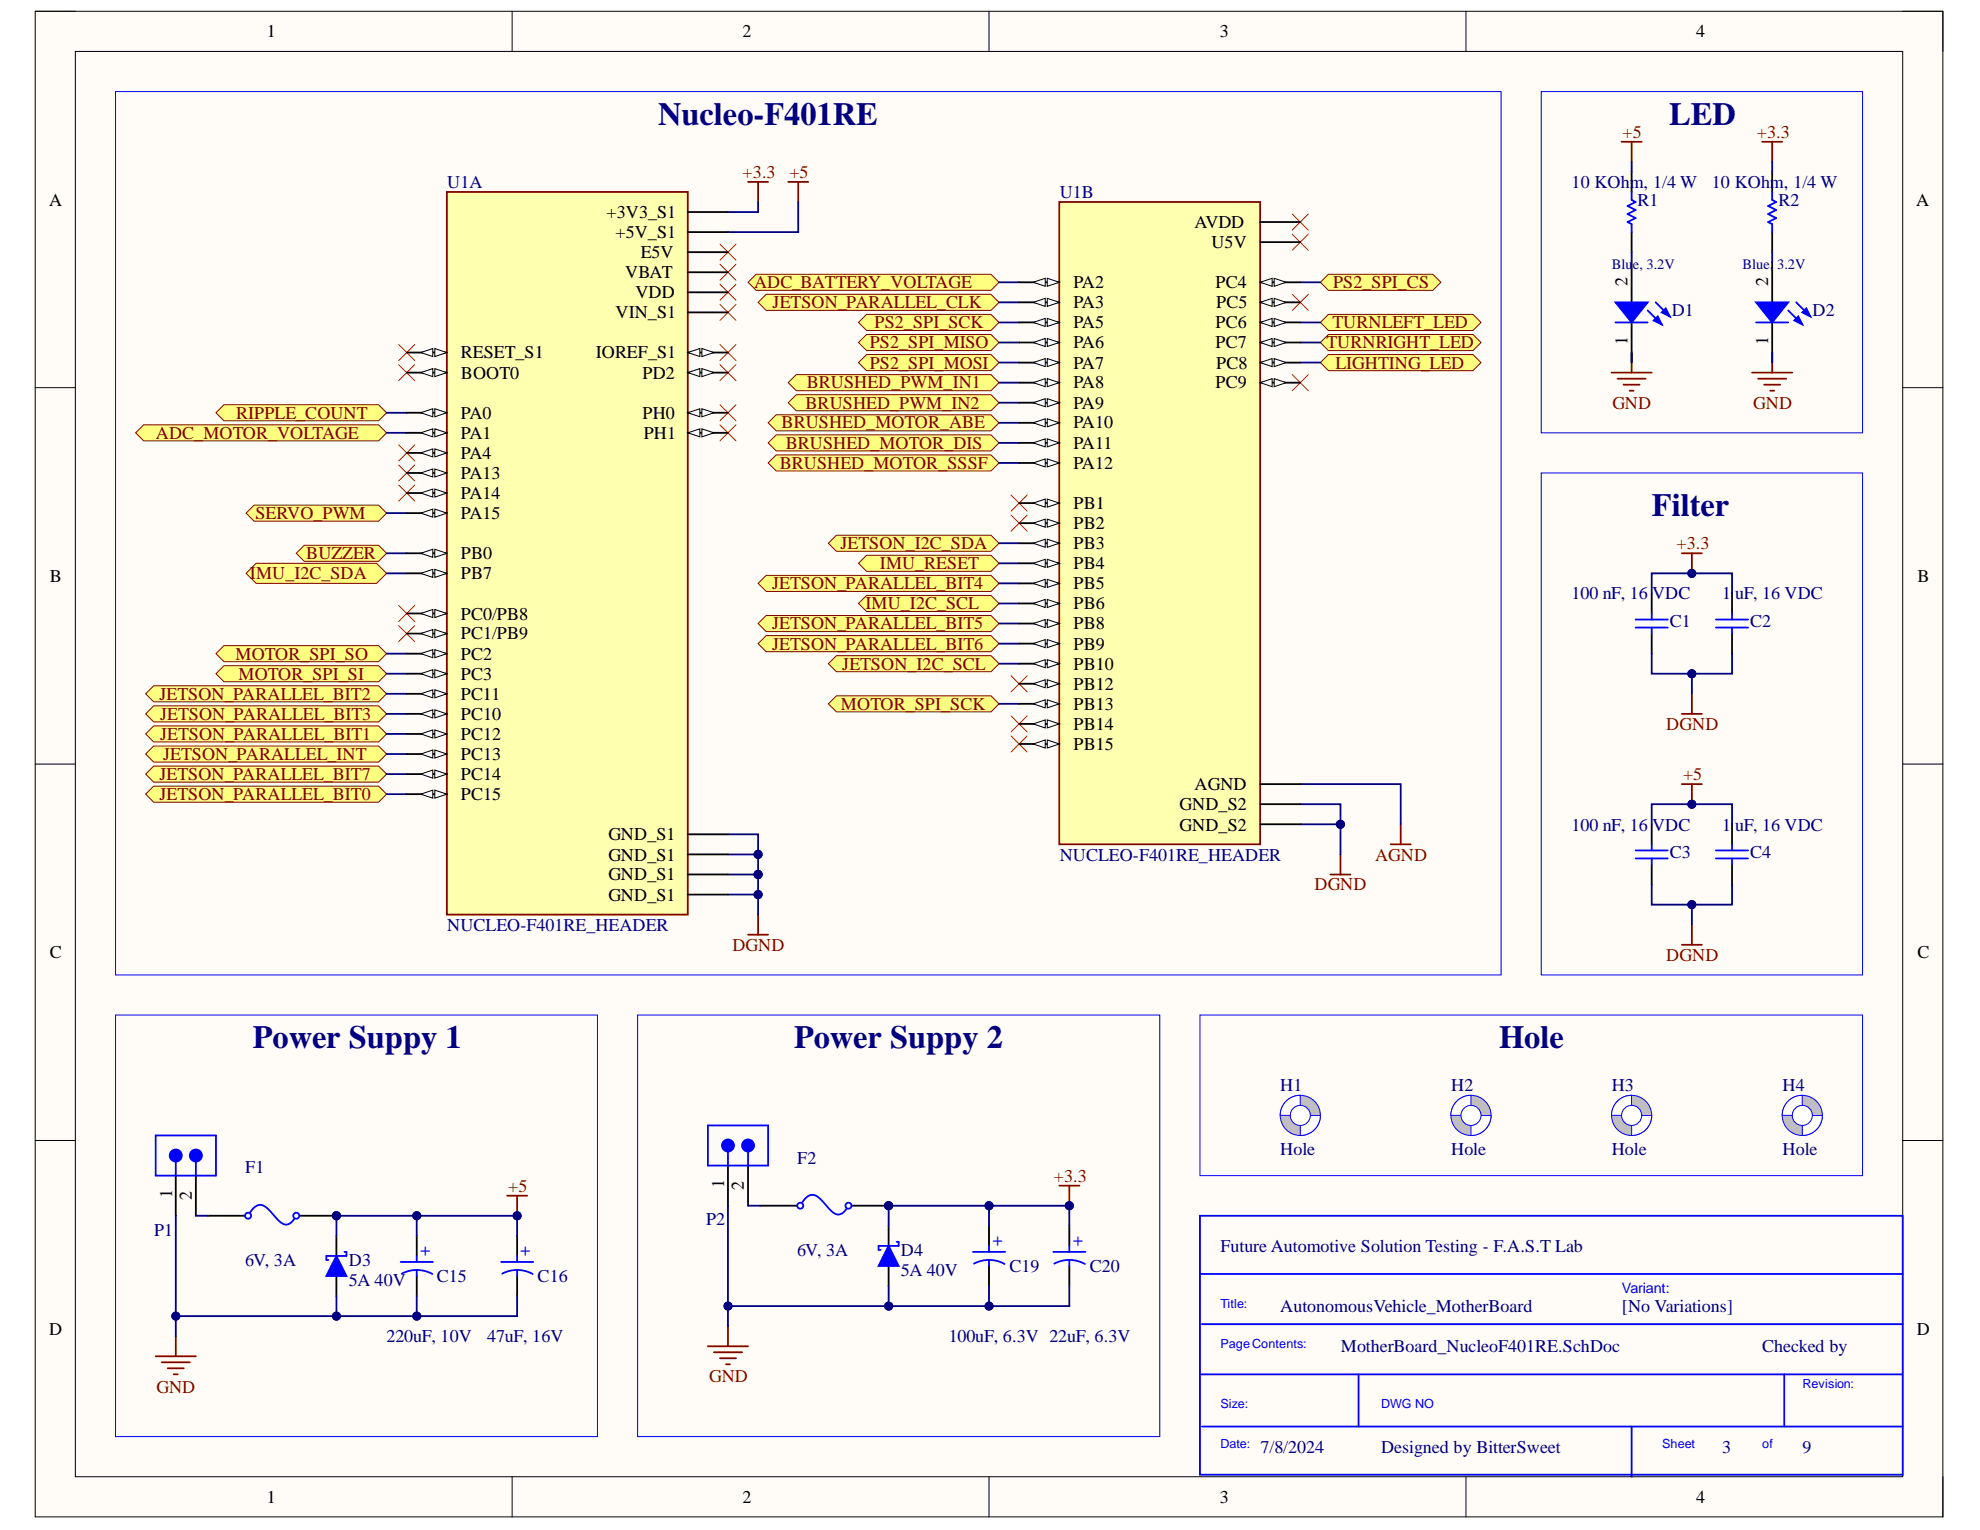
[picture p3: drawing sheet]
<svg xmlns="http://www.w3.org/2000/svg" width="279mm" height="216mm" viewBox="0 0 279 216" stroke-linecap="round" stroke-linejoin="round" font-family="sans-serif">
<defs><g id="words">
<g font-size="4.6" fill="#000080">
<text x="92.9" y="17.6">Nucleo-F401RE</text>
<text x="235.6" y="17.6">LED</text>
<text x="233.1" y="72.8">Filter</text>
<text x="35.7" y="147.9">Power Suppy 1</text>
<text x="112.1" y="147.9">Power Suppy 2</text>
<text x="211.5" y="147.9">Hole</text>
</g>
<g font-size="2.5">
<text x="37.6" y="5.2">1</text>
<text x="104.8" y="5.2">2</text>
<text x="172.1" y="5.2">3</text>
<text x="239.4" y="5.2">4</text>
<text x="6.9" y="29">A</text>
<text x="270.4" y="29">A</text>
<text x="85.6" y="30.8">+3V3_S1</text>
<text x="86.9" y="33.6">+5V_S1</text>
<text x="168.6" y="32.1">AVDD</text>
<text x="170.9" y="35">U5V</text>
<text x="88.2" y="39.2">VBAT</text>
<text x="90.4" y="36.5">E5V</text>
<text x="151.5" y="40.7">PA2</text>
<text x="171.5" y="40.7">PC4</text>
<text x="229.6" y="40.4" transform="rotate(-90 229.6 40.4)">2</text>
<text x="249.5" y="40.4" transform="rotate(-90 249.5 40.4)">2</text>
<text x="86.9" y="44.9">VIN_S1</text>
<text x="89.7" y="42.1">VDD</text>
<text x="151.5" y="43.5">PA3</text>
<text x="151.5" y="46.3">PA5</text>
<text x="171.5" y="46.3">PC6</text>
<text x="171.6" y="43.5">PC5</text>
<text x="65" y="50.6">RESET_S1</text>
<text x="65" y="53.4">BOOT0</text>
<text x="84.1" y="50.6">IOREF_S1</text>
<text x="90.7" y="53.4">PD2</text>
<text x="151.5" y="49.1">PA6</text>
<text x="151.5" y="52">PA7</text>
<text x="171.5" y="49.1">PC7</text>
<text x="171.6" y="52">PC8</text>
<text x="229.6" y="48.7" transform="rotate(-90 229.6 48.7)">1</text>
<text x="249.5" y="48.7" transform="rotate(-90 249.5 48.7)">1</text>
<text x="65" y="59.1">PA0</text>
<text x="90.7" y="59.1">PH0</text>
<text x="151.5" y="54.8">PA8</text>
<text x="151.5" y="57.7">PA9</text>
<text x="171.5" y="54.8">PC9</text>
<text x="65" y="61.9">PA1</text>
<text x="65" y="64.8">PA4</text>
<text x="90.8" y="61.9">PH1</text>
<text x="151.5" y="60.5">PA10</text>
<text x="151.5" y="63.3">PA11</text>
<text x="65" y="67.6">PA13</text>
<text x="65" y="70.4">PA14</text>
<text x="151.5" y="66.1">PA12</text>
<text x="151.5" y="71.8">PB1</text>
<text x="65" y="73.2">PA15</text>
<text x="151.5" y="74.7">PB2</text>
<text x="151.5" y="77.5">PB3</text>
<text x="7" y="82.1">B</text>
<text x="65" y="78.9">PB0</text>
<text x="65" y="81.8">PB7</text>
<text x="151.5" y="80.3">PB4</text>
<text x="151.5" y="83.1">PB5</text>
<text x="270.6" y="82.1">B</text>
<text x="65" y="87.4">PC0/PB8</text>
<text x="151.5" y="86">PB6</text>
<text x="151.5" y="88.8">PB8</text>
<text x="65" y="90.2">PC1/PB9</text>
<text x="65" y="93.1">PC2</text>
<text x="65" y="95.9">PC3</text>
<text x="151.5" y="91.7">PB9</text>
<text x="151.5" y="94.5">PB10</text>
<text x="65" y="98.8">PC11</text>
<text x="65" y="101.6">PC10</text>
<text x="151.5" y="97.3">PB12</text>
<text x="151.5" y="100.2">PB13</text>
<text x="65" y="104.4">PC12</text>
<text x="65" y="107.2">PC13</text>
<text x="151.5" y="103">PB14</text>
<text x="151.5" y="105.9">PB15</text>
<text x="65" y="110.1">PC14</text>
<text x="65" y="112.9">PC15</text>
<text x="168.6" y="111.5">AGND</text>
<text x="85.9" y="118.6">GND_S1</text>
<text x="166.5" y="114.3">GND_S2</text>
<text x="166.5" y="117.2">GND_S2</text>
<text x="85.9" y="121.4">GND_S1</text>
<text x="85.9" y="124.2">GND_S1</text>
<text x="85.9" y="127.1">GND_S1</text>
<text x="7" y="135.2">C</text>
<text x="270.6" y="135.2">C</text>
<text x="102.2" y="167.7" transform="rotate(-90 102.2 167.7)">1</text>
<text x="105" y="167.9" transform="rotate(-90 105 167.9)">2</text>
<text x="24.3" y="169.1" transform="rotate(-90 24.3 169.1)">1</text>
<text x="27.1" y="169.3" transform="rotate(-90 27.1 169.3)">2</text>
<text x="6.9" y="188.3">D</text>
<text x="270.5" y="188.3">D</text>
<text x="37.6" y="212.1">1</text>
<text x="104.8" y="212.1">2</text>
<text x="172.1" y="212.1">3</text>
<text x="239.4" y="212.1">4</text>
</g>
<g font-size="2.5" fill="#800000">
<text x="229" y="19.5">+5</text>
<text x="247.9" y="19.5">+3.3</text>
<text x="104.8" y="25.1">+3.3</text>
<text x="111.4" y="25.1">+5</text>
<text x="106.4" y="40.7">ADC_BATTERY_VOLTAGE</text>
<text x="188.1" y="40.7">PS2_SPI_CS</text>
<text x="109" y="43.5">JETSON_PARALLEL_CLK</text>
<text x="123.4" y="46.3">PS2_SPI_SCK</text>
<text x="188" y="46.3">TURNLEFT_LED</text>
<text x="122.7" y="52">PS2_SPI_MOSI</text>
<text x="122.7" y="49.1">PS2_SPI_MISO</text>
<text x="187.2" y="49.1">TURNRIGHT_LED</text>
<text x="188.4" y="52">LIGHTING_LED</text>
<text x="33.3" y="59.1">RIPPLE_COUNT</text>
<text x="113.7" y="57.7">BRUSHED_PWM_IN2</text>
<text x="113.8" y="54.8">BRUSHED_PWM_IN1</text>
<text x="227.5" y="57.7">GND</text>
<text x="247.4" y="57.7">GND</text>
<text x="22" y="61.9">ADC_MOTOR_VOLTAGE</text>
<text x="110.3" y="60.5">BRUSHED_MOTOR_ABE</text>
<text x="110.9" y="63.3">BRUSHED_MOTOR_DIS</text>
<text x="110" y="66.1">BRUSHED_MOTOR_SSSF</text>
<text x="36" y="73.2">SERVO_PWM</text>
<text x="118.6" y="77.5">JETSON_I2C_SDA</text>
<text x="236.6" y="77.5">+3.3</text>
<text x="35.3" y="81.8">IMU_I2C_SDA</text>
<text x="43.2" y="78.9">BUZZER</text>
<text x="108.9" y="83.1">JETSON_PARALLEL_BIT4</text>
<text x="124.2" y="80.3">IMU_RESET</text>
<text x="108.9" y="88.8">JETSON_PARALLEL_BIT5</text>
<text x="122.1" y="86">IMU_I2C_SCL</text>
<text x="33.2" y="93.1">MOTOR_SPI_SO</text>
<text x="33.7" y="95.9">MOTOR_SPI_SI</text>
<text x="108.9" y="91.7">JETSON_PARALLEL_BIT6</text>
<text x="118.8" y="94.5">JETSON_I2C_SCL</text>
<text x="22.5" y="98.8">JETSON_PARALLEL_BIT2</text>
<text x="22.6" y="101.6">JETSON_PARALLEL_BIT3</text>
<text x="118.7" y="100.2">MOTOR_SPI_SCK</text>
<text x="22.6" y="104.4">JETSON_PARALLEL_BIT1</text>
<text x="23" y="107.2">JETSON_PARALLEL_INT</text>
<text x="235.1" y="103">DGND</text>
<text x="22.5" y="112.9">JETSON_PARALLEL_BIT0</text>
<text x="22.5" y="110.1">JETSON_PARALLEL_BIT7</text>
<text x="237.5" y="110.1">+5</text>
<text x="185.5" y="125.7">DGND</text>
<text x="194" y="121.4">AGND</text>
<text x="103.4" y="134.2">DGND</text>
<text x="235.1" y="135.6">DGND</text>
<text x="148.7" y="166.8">+3.3</text>
<text x="71.7" y="168.2">+5</text>
<text x="22.1" y="196.5">GND</text>
<text x="100.1" y="195.1">GND</text>
</g>
<g font-size="2.5" fill="#000080">
<text x="63.1" y="26.5">U1A</text>
<text x="149.5" y="27.9">U1B</text>
<text x="221.8" y="26.5">10 KOhm, 1/4 W</text>
<text x="231.1" y="29.1">R1</text>
<text x="241.6" y="26.5">10 KOhm, 1/4 W</text>
<text x="251" y="29.1">R2</text>
<text x="235.9" y="44.7">D1</text>
<text x="255.8" y="44.7">D2</text>
<text x="221.8" y="84.6">100 nF, 16</text>
<text x="233.1" y="84.6">VDC</text>
<text x="235.6" y="88.5">C1</text>
<text x="243" y="84.6">1</text>
<text x="244.9" y="84.6">uF, 16 VDC</text>
<text x="247" y="88.5">C2</text>
<text x="221.8" y="117.2">100 nF, 16</text>
<text x="233.1" y="117.2">VDC</text>
<text x="243" y="117.2">1</text>
<text x="244.9" y="117.2">uF, 16 VDC</text>
<text x="149.5" y="121.4">NUCLEO-F401RE_HEADER</text>
<text x="235.6" y="121.1">C3</text>
<text x="247" y="121.1">C4</text>
<text x="63.1" y="131.3">NUCLEO-F401RE_HEADER</text>
<text x="180.7" y="154">H1</text>
<text x="204.8" y="154">H2</text>
<text x="227.4" y="154">H3</text>
<text x="251.5" y="154">H4</text>
<text x="34.6" y="165.6">F1</text>
<text x="112.5" y="164.2">F2</text>
<text x="180.7" y="163">Hole</text>
<text x="204.8" y="163">Hole</text>
<text x="227.4" y="163">Hole</text>
<text x="251.5" y="163">Hole</text>
<text x="99.6" y="172.9">P2</text>
<text x="21.7" y="174.4">P1</text>
<text x="34.6" y="178.6">6V, 3A</text>
<text x="49.2" y="178.6">D3</text>
<text x="112.5" y="177.2">6V, 3A</text>
<text x="127.1" y="177.2">D4</text>
<text x="142.4" y="179.5">C19</text>
<text x="153.8" y="179.5">C20</text>
<text x="172.2" y="176.6">Future Automotive Solution Testing - F.A.S.T Lab</text>
<text x="49.2" y="181.5">5A 40V</text>
<text x="61.7" y="180.9">C15</text>
<text x="75.9" y="180.9">C16</text>
<text x="127.1" y="180">5A 40V</text>
<text x="180.7" y="185.2">AutonomousVehicle_MotherBoard</text>
<text x="228.9" y="185.2">[No Variations]</text>
<text x="54.6" y="189.4">220uF, 10V</text>
<text x="68.8" y="189.4">47uF, 16V</text>
<text x="133.9" y="189.4">100uF, 6.3V 22uF, 6.3V</text>
<text x="189.2" y="190.9">MotherBoard_NucleoF401RE.SchDoc</text>
<text x="248.7" y="190.9">Checked by</text>
<text x="177.9" y="205">7/8/2024</text>
<text x="194.9" y="205">Designed by BitterSweet</text>
<text x="243" y="205">3</text>
<text x="254.3" y="205">9</text>
</g>
<g font-size="2.5" fill="#00f">
<text x="59.4" y="175.8" transform="rotate(90 59.4 175.8)">+</text>
<text x="73.5" y="175.8" transform="rotate(90 73.5 175.8)">+</text>
<text x="140.2" y="174.4" transform="rotate(90 140.2 174.4)">+</text>
<text x="151.5" y="174.4" transform="rotate(90 151.5 174.4)">+</text>
</g>
<g font-size="2" fill="#000080">
<text x="227.4" y="38">Blue, 3.2V</text>
<text x="245.9" y="38">Blue, 3.2V</text>
</g>
<text font-size="2" fill="#00f" x="228.9" y="182.4">Variant:</text>
<g font-size="1.8" fill="#00f">
<text x="172.2" y="184.5">Title:</text>
<text x="172.2" y="190.2">PageContents:</text>
<text x="254.3" y="195.8">Revision:</text>
<text x="172.2" y="198.6">Size:</text>
<text x="194.9" y="198.6">DWG NO</text>
<text x="172.2" y="204.3">Date:</text>
<text x="234.5" y="204.3">Sheet</text>
<text x="248.7" y="204.3">of</text>
</g>
</g></defs>
<path d="M5 1.6h269.2v212.5h-269.2z" fill-rule="evenodd" fill="#fffcf8"/>
<path d="M5 1.6h269.2v212.5h-269.2z" fill="none" stroke="#000" stroke-width=".14"/>
<path d="M10.6 7.3h257.9v201.1h-257.9z" fill-rule="evenodd" fill="#fffcf8"/>
<g fill="none" stroke="#000" stroke-width=".14">
<path d="M5 1.6h5.6M10.6 7.3h257.9v201.1h-257.9zM72.3 1.6v5.7M139.6 1.6v5.7M206.9 1.6v5.7M268.5 1.6h5.7v5.7M5 54.7h5.6M268.5 54.7h5.7M5 107.8h5.6M268.5 107.8h5.7M5 160.9h5.6M268.5 160.9h5.7"/>
<path d="M72.3 208.4v5.7M139.6 208.4v5.7M206.9 208.4v5.7M274.2 208.4v5.7"/>
</g>
<path d="M16.3 12.9h195.5v124.7h-195.5zM217.5 12.9h45.3v48.2h-45.3zM16.3 143.2h68v59.5h-68z" fill="none" stroke="#00f" stroke-width=".14"/>
<circle cx="47.5" cy="171.6" r=".57" fill="#000080"/>
<circle cx="47.5" cy="171.6" r=".57" fill="none" stroke="#000080" stroke-width=".14"/>
<path d="M35 171.6l.5-.8a1.37 1.37 0 0 1 2.4-.1l.6 .6a2.99 2.99 0 0 0 2 1.5l.6-.3 .7-.9" fill="none" stroke="#00f" stroke-width=".25"/>
<path d="M41.8 171.6h5.7" fill="none" stroke="#000" stroke-width=".25"/>
<circle cx="47.5" cy="171.6" r=".57" fill="#000080"/>
<circle cx="47.5" cy="171.6" r=".57" fill="none" stroke="#000080" stroke-width=".14"/>
<path d="M29.3 171.6h5.7" fill="none" stroke="#000" stroke-width=".25"/>
<circle cx="35" cy="171.6" r=".43" fill="#fff"/>
<circle cx="35" cy="171.6" r=".43" fill="none" stroke="#00f" stroke-width=".25"/>
<circle cx="41.8" cy="171.6" r=".42" fill="#fff"/>
<circle cx="41.8" cy="171.6" r=".42" fill="none" stroke="#00f" stroke-width=".25"/>
<path d="M47.5 174.4v2.8M47.5 180.1v2.8" fill="none" stroke="#000" stroke-width=".25"/>
<path d="M47.5 177.2l1.4 2.9h-2.8z" fill="#00f"/>
<path d="M230.2 27.1v1.1l.6 .3-1.1 .6 1.1 .5-1.1 .6 1.1 .6-1.1 .5 .5 .3v1.2M47.5 177.2l1.4 2.9h-2.8zM48.6 176.7h.3v.5h-2.8v.6h.2" fill="none" stroke="#00f" stroke-width=".25"/>
<path d="M22 191.4h5.6M22.8 192.2h4M23.7 193.1h2.2M24.5 193.9h.6M24.8 188.6v2.8" fill="none" stroke="#800000" stroke-width=".25"/>
<path d="M230.2 24.3v2.8M230.2 32.8v2.8M230.2 37v5.7M230.2 45.5v5.7" fill="none" stroke="#000" stroke-width=".25"/>
<path d="M228 42.7h4.5l-2.3 2.8z" fill="#00f"/>
<path d="M228 42.7h4.5l-2.3 2.8zM228 45.5h4.5M232.5 43.8l2 2M233.6 42.7l2 2" fill="none" stroke="#00f" stroke-width=".25"/>
<path d="M234.5 44.1l.6-.6 .5 1.2z" fill="#00f"/>
<path d="M234.5 44.1l.6-.6 .5 1.2z" fill="none" stroke="#00f" stroke-width=".25"/>
<path d="M233.3 45.2l.6-.5 .6 1.1z" fill="#00f"/>
<path d="M250.1 27.1v1.1l.5 .3-1.1 .6 1.1 .5-1.1 .6 1.1 .6-1.1 .5 .6 .3v1.2M233.3 45.2l.6-.5 .6 1.1z" fill="none" stroke="#00f" stroke-width=".25"/>
<path d="M227.4 52.6h5.7M228.3 53.4h3.9M229.1 54.3h2.3M230 55.1h.5M230.2 49.7v2.9" fill="none" stroke="#800000" stroke-width=".25"/>
<path d="M250.1 24.3v2.8M250.1 32.8v2.8M250.1 37v5.7M250.1 45.5v5.7" fill="none" stroke="#000" stroke-width=".25"/>
<path d="M247.8 42.7h4.5l-2.2 2.8z" fill="#00f"/>
<path d="M247.8 42.7h4.5l-2.2 2.8zM247.8 45.5h4.5M252.3 43.8l2 2M253.5 42.7l2 2" fill="none" stroke="#00f" stroke-width=".25"/>
<path d="M254.3 44.1l.6-.6 .6 1.2z" fill="#00f"/>
<path d="M254.3 44.1l.6-.6 .6 1.2z" fill="none" stroke="#00f" stroke-width=".25"/>
<path d="M253.8 44.7l.5 1.1-1.1-.6z" fill="#00f"/>
<path d="M253.8 44.7l.5 1.1-1.1-.6z" fill="none" stroke="#00f" stroke-width=".25"/>
<path d="M228.8 20h2.9M230.2 20v2.8M248.7 20h2.8M250.1 20v2.8M247.2 52.6h5.7M248.1 53.4h4M248.9 54.3h2.3M249.8 55.1h.6M250.1 49.7v2.9M71.6 168.7h2.8M73 168.7v2.9" fill="none" stroke="#800000" stroke-width=".25"/>
<circle cx="73" cy="171.6" r=".57" fill="#000080"/>
<circle cx="73" cy="171.6" r=".57" fill="none" stroke="#000080" stroke-width=".14"/>
<path d="M90 143.2h73.7v59.5h-73.7z" fill="none" stroke="#00f" stroke-width=".14"/>
<path d="M24.8 165.9v5.7M27.6 165.9v5.7" fill="none" stroke="#000" stroke-width=".25"/>
<path d="M22 160.2h8.5v5.7h-8.5zM24.8 163.9v2M27.6 163.9v2" fill="none" stroke="#00f" stroke-width=".25"/>
<circle cx="27.6" cy="163.1" r=".85" fill="#00f"/>
<circle cx="27.6" cy="163.1" r=".85" fill="none" stroke="#00f" stroke-width=".25"/>
<circle cx="24.8" cy="163.1" r=".85" fill="#00f"/>
<circle cx="24.8" cy="163.1" r=".85" fill="none" stroke="#00f" stroke-width=".25"/>
<circle cx="125.4" cy="170.1" r=".57" fill="#000080"/>
<circle cx="125.4" cy="170.1" r=".57" fill="none" stroke="#000080" stroke-width=".14"/>
<path d="M112.9 170.1l.5-.8a1.38 1.38 0 0 1 2.4 0l.6 .6a2.98 2.98 0 0 0 2 1.5l.6-.3 .7-1" fill="none" stroke="#00f" stroke-width=".25"/>
<path d="M119.7 170.1h5.7" fill="none" stroke="#000" stroke-width=".25"/>
<circle cx="125.4" cy="170.1" r=".57" fill="#000080"/>
<circle cx="125.4" cy="170.1" r=".57" fill="none" stroke="#000080" stroke-width=".14"/>
<path d="M107.3 170.1h5.6" fill="none" stroke="#000" stroke-width=".25"/>
<circle cx="112.9" cy="170.1" r=".42" fill="#fff"/>
<circle cx="112.9" cy="170.1" r=".42" fill="none" stroke="#00f" stroke-width=".25"/>
<circle cx="119.7" cy="170.1" r=".43" fill="#fff"/>
<circle cx="119.7" cy="170.1" r=".43" fill="none" stroke="#00f" stroke-width=".25"/>
<path d="M125.4 173v2.8M125.4 178.6v2.9" fill="none" stroke="#000" stroke-width=".25"/>
<path d="M125.4 175.8l1.4 2.8h-2.8z" fill="#00f"/>
<path d="M125.4 175.8l1.4 2.8h-2.8zM126.5 175.2h.3v.6h-2.8v.6h.3" fill="none" stroke="#00f" stroke-width=".25"/>
<path d="M149.5 167.3h2.8M150.9 167.3v2.8M99.9 190h5.7M100.7 190.8h4M101.6 191.7h2.3M102.4 192.5h.6M102.7 187.1v2.9" fill="none" stroke="#800000" stroke-width=".25"/>
<circle cx="150.9" cy="170.1" r=".57" fill="#000080"/>
<circle cx="150.9" cy="170.1" r=".57" fill="none" stroke="#000080" stroke-width=".14"/>
<path d="M102.7 164.5v5.6M105.6 164.5v5.6" fill="none" stroke="#000" stroke-width=".25"/>
<path d="M99.9 158.8h8.5v5.7h-8.5zM102.7 162.5v2M105.6 162.5v2" fill="none" stroke="#00f" stroke-width=".25"/>
<circle cx="105.6" cy="161.6" r=".85" fill="#00f"/>
<circle cx="105.6" cy="161.6" r=".85" fill="none" stroke="#00f" stroke-width=".25"/>
<circle cx="102.7" cy="161.6" r=".85" fill="#00f"/>
<g fill="none" stroke="#00f" stroke-width=".25">
<path d="M169.3 171.6h99.2v36.5h-99.2zM169.3 179.8h99.2M169.3 193.9h99.2M169.6 186.9h98.9M191.7 193.9v7.4M251.8 193.9v7.4M169.6 201.3h98.9M230.2 201.3v7.1"/>
<circle cx="102.7" cy="161.6" r=".85"/>
</g>
<path d="M169.3 143.2h93.5v22.7h-93.5z" fill="none" stroke="#00f" stroke-width=".14"/>
<circle cx="207.6" cy="157.4" r="2.83" fill="#c0c0c0"/>
<circle cx="207.6" cy="157.4" r="2.83" fill="none" stroke="#00f" stroke-width=".14"/>
<path d="M205.4 155.6l.4-.5 .6-.3 1.2-.2v2.8h-2.9l.2-1z" fill-rule="evenodd" fill="#fff"/>
<path d="M205.4 155.6l.4-.5 .6-.3 1.2-.2v2.8h-2.9l.2-1z" fill="none" stroke="#00f" stroke-width=".14"/>
<path d="M207.6 157.4h2.8l-.1 .8-.3 .6-.4 .6-.7 .5-.5 .2-.8 .1z" fill-rule="evenodd" fill="#fff"/>
<path d="M207.6 157.4h2.8l-.1 .8-.3 .6-.4 .6-.7 .5-.5 .2-.8 .1z" fill="none" stroke="#00f" stroke-width=".14"/>
<circle cx="207.6" cy="157.4" r="1.42" fill="#fff"/>
<circle cx="207.6" cy="157.4" r="1.42" fill="none" stroke="#00f" stroke-width=".14"/>
<circle cx="183.5" cy="157.4" r="2.83" fill="#c0c0c0"/>
<circle cx="183.5" cy="157.4" r="2.83" fill="none" stroke="#00f" stroke-width=".14"/>
<path d="M181.3 155.5l.5-.4 .5-.3 1.2-.2v2.8h-2.8l.1-1z" fill-rule="evenodd" fill="#fff"/>
<path d="M181.3 155.5l.5-.4 .5-.3 1.2-.2v2.8h-2.8l.1-1z" fill="none" stroke="#00f" stroke-width=".14"/>
<path d="M183.5 157.4h2.8v.5l-.3 .9-.7 .8-.9 .5-.9 .1z" fill-rule="evenodd" fill="#fff"/>
<path d="M183.5 157.4h2.8v.5l-.3 .9-.7 .8-.9 .5-.9 .1z" fill="none" stroke="#00f" stroke-width=".14"/>
<circle cx="183.5" cy="157.4" r="1.42" fill="#fff"/>
<circle cx="183.5" cy="157.4" r="1.42" fill="none" stroke="#00f" stroke-width=".14"/>
<circle cx="230.2" cy="157.4" r="2.83" fill="#c0c0c0"/>
<circle cx="230.2" cy="157.4" r="2.83" fill="none" stroke="#00f" stroke-width=".14"/>
<path d="M228.1 155.5l.4-.4 .6-.3 1.1-.2v2.8h-2.8l.1-.9z" fill-rule="evenodd" fill="#fff"/>
<path d="M228.1 155.5l.4-.4 .6-.3 1.1-.2v2.8h-2.8l.1-.9z" fill="none" stroke="#00f" stroke-width=".14"/>
<path d="M230.2 157.4h2.9l-.2 .9-.5 .9-.9 .7-1 .3h-.3z" fill-rule="evenodd" fill="#fff"/>
<path d="M230.2 157.4h2.9l-.2 .9-.5 .9-.9 .7-1 .3h-.3z" fill="none" stroke="#00f" stroke-width=".14"/>
<circle cx="230.2" cy="157.4" r="1.42" fill="#fff"/>
<circle cx="230.2" cy="157.4" r="1.42" fill="none" stroke="#00f" stroke-width=".14"/>
<circle cx="254.3" cy="157.4" r="2.83" fill="#c0c0c0"/>
<circle cx="254.3" cy="157.4" r="2.83" fill="none" stroke="#00f" stroke-width=".14"/>
<path d="M252.2 155.5l.4-.4 .6-.3 1.1-.2v2.8h-2.8l.1-.9z" fill-rule="evenodd" fill="#fff"/>
<path d="M252.2 155.5l.4-.4 .6-.3 1.1-.2v2.8h-2.8l.1-.9z" fill="none" stroke="#00f" stroke-width=".14"/>
<path d="M254.3 157.4h2.9l-.3 1.2-.6 .8-1 .7-1 .1z" fill-rule="evenodd" fill="#fff"/>
<path d="M254.3 157.4h2.9l-.3 1.2-.6 .8-1 .7-1 .1z" fill="none" stroke="#00f" stroke-width=".14"/>
<circle cx="254.3" cy="157.4" r="1.42" fill="#fff"/>
<circle cx="254.3" cy="157.4" r="1.42" fill="none" stroke="#00f" stroke-width=".14"/>
<path d="M34.7 72.4l1.2-1.1h17.5l1.2 1.1-1.2 1.1h-17.5z" fill-rule="evenodd" fill="#ffff80"/>
<path d="M34.7 72.4l1.2-1.1h17.5l1.2 1.1-1.2 1.1h-17.5z" fill="none" stroke="#800000" stroke-width=".14"/>
<path d="M111.2 54l1.2-1.1h27.4l1.2 1.1-1.2 1.1h-27.4z" fill-rule="evenodd" fill="#ffff80"/>
<path d="M111.2 54l1.2-1.1h27.4l1.2 1.1-1.2 1.1h-27.4z" fill="none" stroke="#800000" stroke-width=".14"/>
<path d="M111.2 56.8l1.2-1.1h27.4l1.2 1.1-1.2 1.2h-27.4z" fill-rule="evenodd" fill="#ffff80"/>
<path d="M111.2 56.8l1.2-1.1h27.4l1.2 1.1-1.2 1.2h-27.4z" fill="none" stroke="#800000" stroke-width=".14"/>
<path d="M116.9 99.3l1.1-1.1h21.8l1.2 1.1-1.2 1.2h-21.8z" fill-rule="evenodd" fill="#ffff80"/>
<path d="M116.9 99.3l1.1-1.1h21.8l1.2 1.1-1.2 1.2h-21.8z" fill="none" stroke="#800000" stroke-width=".14"/>
<path d="M30.5 95.1l1.1-1.2h21.8l1.2 1.2-1.2 1.1h-21.8z" fill-rule="evenodd" fill="#ffff80"/>
<path d="M30.5 95.1l1.1-1.2h21.8l1.2 1.2-1.2 1.1h-21.8z" fill="none" stroke="#800000" stroke-width=".14"/>
<path d="M30.5 92.2l1.1-1.1h21.8l1.2 1.1-1.2 1.2h-21.8z" fill-rule="evenodd" fill="#ffff80"/>
<path d="M30.5 92.2l1.1-1.1h21.8l1.2 1.1-1.2 1.2h-21.8z" fill="none" stroke="#800000" stroke-width=".14"/>
<path d="M108.4 65.3l1.1-1.1h30.3l1.2 1.1-1.2 1.2h-30.3z" fill-rule="evenodd" fill="#ffff80"/>
<path d="M108.4 65.3l1.1-1.1h30.3l1.2 1.1-1.2 1.2h-30.3z" fill="none" stroke="#800000" stroke-width=".14"/>
<path d="M108.4 62.5l1.1-1.1h30.3l1.2 1.1-1.2 1.1h-30.3z" fill-rule="evenodd" fill="#ffff80"/>
<path d="M108.4 62.5l1.1-1.1h30.3l1.2 1.1-1.2 1.1h-30.3z" fill="none" stroke="#800000" stroke-width=".14"/>
<path d="M108.4 59.7l1.1-1.2h30.3l1.2 1.2-1.2 1.1h-30.3z" fill-rule="evenodd" fill="#ffff80"/>
<path d="M108.4 59.7l1.1-1.2h30.3l1.2 1.2-1.2 1.1h-30.3z" fill="none" stroke="#800000" stroke-width=".14"/>
<path d="M186.3 45.5l1.2-1.1h20.3l1.2 1.1-1.2 1.1h-20.3z" fill-rule="evenodd" fill="#ffff80"/>
<path d="M186.3 45.5l1.2-1.1h20.3l1.2 1.1-1.2 1.1h-20.3z" fill="none" stroke="#800000" stroke-width=".14"/>
<path d="M186.3 48.3l1.2-1.1h20.3l1.2 1.1-1.2 1.2h-20.3z" fill-rule="evenodd" fill="#ffff80"/>
<path d="M186.3 48.3l1.2-1.1h20.3l1.2 1.1-1.2 1.2h-20.3z" fill="none" stroke="#800000" stroke-width=".14"/>
<path d="M186.3 51.2l1.2-1.2h20.3l1.2 1.2-1.2 1.1h-20.3z" fill-rule="evenodd" fill="#ffff80"/>
<path d="M186.3 51.2l1.2-1.2h20.3l1.2 1.2-1.2 1.1h-20.3z" fill="none" stroke="#800000" stroke-width=".14"/>
<path d="M30.5 58.2l1.1-1.1h21.8l1.2 1.1-1.2 1.2h-21.8z" fill-rule="evenodd" fill="#ffff80"/>
<path d="M30.5 58.2l1.1-1.1h21.8l1.2 1.1-1.2 1.2h-21.8z" fill="none" stroke="#800000" stroke-width=".14"/>
<path d="M19.1 61.1l1.2-1.2h33.1l1.2 1.2-1.2 1.1h-33.1z" fill-rule="evenodd" fill="#ffff80"/>
<path d="M19.1 61.1l1.2-1.2h33.1l1.2 1.2-1.2 1.1h-33.1z" fill="none" stroke="#800000" stroke-width=".14"/>
<path d="M105.6 39.8l1.1-1.1h33.1l1.2 1.1-1.2 1.2h-33.1z" fill-rule="evenodd" fill="#ffff80"/>
<path d="M105.6 39.8l1.1-1.1h33.1l1.2 1.1-1.2 1.2h-33.1z" fill="none" stroke="#800000" stroke-width=".14"/>
<path d="M121.1 85.2l1.2-1.2h17.5l1.2 1.2-1.2 1.1h-17.5z" fill-rule="evenodd" fill="#ffff80"/>
<path d="M121.1 85.2l1.2-1.2h17.5l1.2 1.2-1.2 1.1h-17.5z" fill="none" stroke="#800000" stroke-width=".14"/>
<path d="M121.1 79.5l1.2-1.1h17.5l1.2 1.1-1.2 1.1h-17.5z" fill-rule="evenodd" fill="#ffff80"/>
<path d="M121.1 79.5l1.2-1.1h17.5l1.2 1.1-1.2 1.1h-17.5z" fill="none" stroke="#800000" stroke-width=".14"/>
<path d="M121.1 51.2l1.2-1.2h17.5l1.2 1.2-1.2 1.1h-17.5z" fill-rule="evenodd" fill="#ffff80"/>
<path d="M121.1 51.2l1.2-1.2h17.5l1.2 1.2-1.2 1.1h-17.5z" fill="none" stroke="#800000" stroke-width=".14"/>
<path d="M186.3 39.8l1.2-1.1h14.7l1.1 1.1-1.1 1.2h-14.7z" fill-rule="evenodd" fill="#ffff80"/>
<path d="M186.3 39.8l1.2-1.1h14.7l1.1 1.1-1.1 1.2h-14.7z" fill="none" stroke="#800000" stroke-width=".14"/>
<path d="M121.1 48.3l1.2-1.1h17.5l1.2 1.1-1.2 1.2h-17.5z" fill-rule="evenodd" fill="#ffff80"/>
<path d="M121.1 48.3l1.2-1.1h17.5l1.2 1.1-1.2 1.2h-17.5z" fill="none" stroke="#800000" stroke-width=".14"/>
<path d="M121.1 45.5l1.2-1.1h17.5l1.2 1.1-1.2 1.1h-17.5z" fill-rule="evenodd" fill="#ffff80"/>
<path d="M121.1 45.5l1.2-1.1h17.5l1.2 1.1-1.2 1.1h-17.5z" fill="none" stroke="#800000" stroke-width=".14"/>
<path d="M41.8 78.1l1.1-1.2h10.5l1.2 1.2-1.2 1.1h-10.5z" fill-rule="evenodd" fill="#ffff80"/>
<path d="M41.8 78.1l1.1-1.2h10.5l1.2 1.2-1.2 1.1h-10.5z" fill="none" stroke="#800000" stroke-width=".14"/>
<path d="M34.7 80.9l1.4-1.4h17l1.5 1.4-1.5 1.4h-17z" fill-rule="evenodd" fill="#ffff80"/>
<path d="M34.7 80.9l1.4-1.4h17l1.5 1.4-1.5 1.4h-17z" fill="none" stroke="#800000" stroke-width=".14"/>
<path d="M105.6 25.7h2.8M107 25.7v2.8M111.2 25.7h2.9M112.6 25.7v2.8M237.3 78.1h2.9M238.7 78.1v2.8M196.2 119.1h2.9M197.7 116.3v2.8M105.6 131.9h2.8M107 129.1v2.8M187.7 123.4h2.9M189.2 120.6v2.8" fill="none" stroke="#800000" stroke-width=".25"/>
<g fill="none" stroke="#f00" stroke-width=".14">
<path d="M101.6 34.5l2.3 2.2M101.6 37.3l2.3 2.3M103.9 34.5l-2.3 2.2M103.9 37.3l-2.3 2.3M182.3 30.2l2.3 2.3M182.3 33l2.3 2.3M184.6 33l-2.3 2.3M184.6 30.2l-2.3 2.3M56.3 48.6l2.2 2.3M56.3 51.4l2.2 2.3M58.5 48.6l-2.2 2.3M58.5 51.4l-2.2 2.3"/>
<path d="M101.6 40.1l2.3 2.3M101.6 43l2.3 2.2M101.6 48.6l2.3 2.3M101.6 51.4l2.3 2.3M101.6 57.1l2.3 2.3M101.6 59.9l2.3 2.3M103.9 40.1l-2.3 2.3M103.9 43l-2.3 2.2M103.9 48.6l-2.3 2.3M103.9 51.4l-2.3 2.3M103.9 57.1l-2.3 2.3M103.9 59.9l-2.3 2.3"/>
<path d="M182.3 52.9l2.3 2.2M184.6 52.9l-2.3 2.2M56.3 68.4l2.2 2.3M56.3 65.6l2.2 2.3M58.5 68.4l-2.2 2.3M58.5 65.6l-2.2 2.3M142.7 72.7l2.2 2.3M142.7 69.9l2.2 2.2M144.9 72.7l-2.2 2.3M144.9 69.9l-2.2 2.2M56.3 85.4l2.2 2.3M58.5 85.4l-2.2 2.3"/>
<path d="M142.7 95.4l2.2 2.2M144.9 95.4l-2.2 2.2M142.7 101l2.2 2.3M144.9 101l-2.2 2.3"/>
</g>
<path d="M244.4 83.7v2.9M244.4 89.4v2.8" fill="none" stroke="#000" stroke-width=".25"/>
<path d="M242.1 87.4h4.6M242.1 88.6h4.6M244.4 86.6v.8M244.4 88.6v.8" fill="none" stroke="#00f" stroke-width=".25"/>
<path d="M217.5 66.7h45.3v70.9h-45.3z" fill="none" stroke="#00f" stroke-width=".14"/>
<circle cx="238.7" cy="80.9" r=".57" fill="#000080"/>
<circle cx="238.7" cy="80.9" r=".57" fill="none" stroke="#000080" stroke-width=".14"/>
<path d="M238.7 97.9v2.8M237.3 100.7h2.9M237.3 110.6h2.9M238.7 110.6v2.9" fill="none" stroke="#800000" stroke-width=".25"/>
<path d="M244.4 116.3v2.8M244.4 122v2.8" fill="none" stroke="#000" stroke-width=".25"/>
<path d="M244.4 119.1v.9M242.1 120h4.6M242.1 121.1h4.6M244.4 121.1v.9" fill="none" stroke="#00f" stroke-width=".25"/>
<circle cx="238.7" cy="113.5" r=".57" fill="#000080"/>
<circle cx="238.7" cy="113.5" r=".57" fill="none" stroke="#000080" stroke-width=".14"/>
<path d="M237.3 133.3h2.9M238.7 130.5v2.8" fill="none" stroke="#800000" stroke-width=".25"/>
<path d="M233.1 83.7v2.9M233.1 89.4v2.8M233.1 116.3v2.8M233.1 122v2.8M58.8 174.4v2.8M73 174.4v2.8M139.6 173v2.8M139.6 178.6v2.9M150.9 173v2.8M150.9 178.6v2.9M58.8 180.1v2.8M73 180.1v2.8" fill="none" stroke="#000" stroke-width=".25"/>
<g fill="none" stroke="#00f" stroke-width=".25">
<path d="M230.8 87.4h4.5M230.8 88.6h4.5M233.1 86.6v.8M233.1 88.6v.8M233.1 119.1v.9M230.8 120h4.5M230.8 121.1h4.5M233.1 121.1v.9M56.5 178.1h4.6M56.7 179.7a4.5 4.5 0 0 1 4.3 .1M58.8 177.2v.9M58.8 179.2v.9"/>
<path d="M70.7 178.1h4.5M70.9 179.7a4.5 4.5 0 0 1 4.3 .1M73 177.2v.9M73 179.2v.9M137.3 176.7h4.5M137.4 178.3a4.5 4.5 0 0 1 4.4 .1M139.6 175.8v.9M139.6 177.8v.8M148.6 176.7h4.6M148.8 178.3a4.5 4.5 0 0 1 4.3 .1M150.9 175.8v.9M150.9 177.8v.8"/>
</g>
<path d="M116.9 76.7l1.1-1.2h21.8l1.2 1.2-1.2 1.1h-21.8z" fill-rule="evenodd" fill="#ffff80"/>
<path d="M116.9 76.7l1.1-1.2h21.8l1.2 1.2-1.2 1.1h-21.8z" fill="none" stroke="#800000" stroke-width=".14"/>
<path d="M116.9 93.7l1.1-1.2h21.8l1.2 1.2-1.2 1.1h-21.8z" fill-rule="evenodd" fill="#ffff80"/>
<path d="M116.9 93.7l1.1-1.2h21.8l1.2 1.2-1.2 1.1h-21.8z" fill="none" stroke="#800000" stroke-width=".14"/>
<path d="M182.3 41.5l2.3 2.3M184.6 41.5l-2.3 2.3M56.3 62.8l2.2 2.2M58.5 62.8l-2.2 2.2M56.3 88.3l2.2 2.2M58.5 88.3l-2.2 2.2M142.7 103.9l2.2 2.2M144.9 103.9l-2.2 2.2" fill="none" stroke="#f00" stroke-width=".14"/>
<path d="M20.6 112.1l1.1-1.2h31.7l1.2 1.2-1.2 1.1h-31.7z" fill-rule="evenodd" fill="#ffff80"/>
<path d="M20.6 112.1l1.1-1.2h31.7l1.2 1.2-1.2 1.1h-31.7z" fill="none" stroke="#800000" stroke-width=".14"/>
<path d="M20.6 103.6l1.1-1.2h31.7l1.2 1.2-1.2 1.1h-31.7z" fill-rule="evenodd" fill="#ffff80"/>
<path d="M20.6 103.6l1.1-1.2h31.7l1.2 1.2-1.2 1.1h-31.7z" fill="none" stroke="#800000" stroke-width=".14"/>
<path d="M20.6 97.9l1.1-1.1h31.7l1.2 1.1-1.2 1.1h-31.7z" fill-rule="evenodd" fill="#ffff80"/>
<path d="M20.6 97.9l1.1-1.1h31.7l1.2 1.1-1.2 1.1h-31.7z" fill="none" stroke="#800000" stroke-width=".14"/>
<path d="M20.6 100.7l1.1-1.1h31.7l1.2 1.1-1.2 1.2h-31.7z" fill-rule="evenodd" fill="#ffff80"/>
<path d="M20.6 100.7l1.1-1.1h31.7l1.2 1.1-1.2 1.2h-31.7z" fill="none" stroke="#800000" stroke-width=".14"/>
<path d="M107 82.3l1.1-1.1h31.7l1.2 1.1-1.2 1.2h-31.7z" fill-rule="evenodd" fill="#ffff80"/>
<path d="M107 82.3l1.1-1.1h31.7l1.2 1.1-1.2 1.2h-31.7z" fill="none" stroke="#800000" stroke-width=".14"/>
<path d="M107 88l1.1-1.1h31.7l1.2 1.1-1.2 1.1h-31.7z" fill-rule="evenodd" fill="#ffff80"/>
<path d="M107 88l1.1-1.1h31.7l1.2 1.1-1.2 1.1h-31.7z" fill="none" stroke="#800000" stroke-width=".14"/>
<path d="M107 90.8l1.1-1.1h31.7l1.2 1.1-1.2 1.2h-31.7z" fill-rule="evenodd" fill="#ffff80"/>
<path d="M107 90.8l1.1-1.1h31.7l1.2 1.1-1.2 1.2h-31.7z" fill="none" stroke="#800000" stroke-width=".14"/>
<path d="M20.6 109.2l1.1-1.1h31.7l1.2 1.1-1.2 1.2h-31.7z" fill-rule="evenodd" fill="#ffff80"/>
<path d="M20.6 109.2l1.1-1.1h31.7l1.2 1.1-1.2 1.2h-31.7z" fill="none" stroke="#800000" stroke-width=".14"/>
<path d="M20.6 106.4l1.1-1.1h31.7l1.2 1.1-1.2 1.1h-31.7z" fill-rule="evenodd" fill="#ffff80"/>
<path d="M20.6 106.4l1.1-1.1h31.7l1.2 1.1-1.2 1.1h-31.7z" fill="none" stroke="#800000" stroke-width=".14"/>
<path d="M107 42.7l1.1-1.2h31.7l1.2 1.2-1.2 1.1h-31.7z" fill-rule="evenodd" fill="#ffff80"/>
<path d="M107 42.7l1.1-1.2h31.7l1.2 1.2-1.2 1.1h-31.7z" fill="none" stroke="#800000" stroke-width=".14"/>
<path d="M24.8 171.6v14.1" fill="none" stroke="#000080" stroke-width=".25"/>
<circle cx="24.8" cy="185.7" r=".56" fill="#000080"/>
<circle cx="24.8" cy="185.7" r=".56" fill="none" stroke="#000080" stroke-width=".14"/>
<path d="M230.2 35.6v1.4M47.5 174.4v-2.8h25.5v2.8" fill="none" stroke="#000080" stroke-width=".25"/>
<circle cx="47.5" cy="171.6" r=".57" fill="#000080"/>
<circle cx="47.5" cy="171.6" r=".57" fill="none" stroke="#000080" stroke-width=".14"/>
<circle cx="58.8" cy="171.6" r=".57" fill="#000080"/>
<circle cx="58.8" cy="171.6" r=".57" fill="none" stroke="#000080" stroke-width=".14"/>
<circle cx="73" cy="171.6" r=".57" fill="#000080"/>
<circle cx="73" cy="171.6" r=".57" fill="none" stroke="#000080" stroke-width=".14"/>
<path d="M73 182.9v2.8h-48.2v2.9" fill="none" stroke="#000080" stroke-width=".25"/>
<circle cx="24.8" cy="185.7" r=".56" fill="#000080"/>
<circle cx="24.8" cy="185.7" r=".56" fill="none" stroke="#000080" stroke-width=".14"/>
<circle cx="47.5" cy="185.7" r=".56" fill="#000080"/>
<circle cx="47.5" cy="185.7" r=".56" fill="none" stroke="#000080" stroke-width=".14"/>
<circle cx="58.8" cy="185.7" r=".56" fill="#000080"/>
<circle cx="58.8" cy="185.7" r=".56" fill="none" stroke="#000080" stroke-width=".14"/>
<path d="M230.2 22.8v1.5M250.1 22.8v1.5M250.1 35.6v1.4M27.6 171.6h1.7M47.5 182.9v2.8" fill="none" stroke="#000080" stroke-width=".25"/>
<circle cx="47.5" cy="185.7" r=".56" fill="#000080"/>
<circle cx="47.5" cy="185.7" r=".56" fill="none" stroke="#000080" stroke-width=".14"/>
<path d="M58.8 182.9v2.8" fill="none" stroke="#000080" stroke-width=".25"/>
<circle cx="58.8" cy="185.7" r=".56" fill="#000080"/>
<circle cx="58.8" cy="185.7" r=".56" fill="none" stroke="#000080" stroke-width=".14"/>
<path d="M58.8 171.6v2.8" fill="none" stroke="#000080" stroke-width=".25"/>
<circle cx="58.8" cy="171.6" r=".57" fill="#000080"/>
<circle cx="58.8" cy="171.6" r=".57" fill="none" stroke="#000080" stroke-width=".14"/>
<path d="M102.7 170.1v14.2" fill="none" stroke="#000080" stroke-width=".25"/>
<circle cx="102.7" cy="184.3" r=".56" fill="#000080"/>
<circle cx="102.7" cy="184.3" r=".56" fill="none" stroke="#000080" stroke-width=".14"/>
<path d="M105.6 170.1h1.7M125.4 181.5v2.8" fill="none" stroke="#000080" stroke-width=".25"/>
<circle cx="125.4" cy="184.3" r=".56" fill="#000080"/>
<circle cx="125.4" cy="184.3" r=".56" fill="none" stroke="#000080" stroke-width=".14"/>
<path d="M107 28.5v1.4h-4.3M112.6 28.5v4.3h-9.9M54.6 72.4h2.8M54.6 78.1h2.8M54.6 80.9h2.8M102.7 120.6h4.3" fill="none" stroke="#000080" stroke-width=".25"/>
<circle cx="107" cy="120.6" r=".57" fill="#000080"/>
<circle cx="107" cy="120.6" r=".57" fill="none" stroke="#000080" stroke-width=".14"/>
<path d="M102.7 123.4h4.3" fill="none" stroke="#000080" stroke-width=".25"/>
<circle cx="107" cy="123.4" r=".57" fill="#000080"/>
<circle cx="107" cy="123.4" r=".57" fill="none" stroke="#000080" stroke-width=".14"/>
<path d="M107 123.4v2.8" fill="none" stroke="#000080" stroke-width=".25"/>
<circle cx="107" cy="126.2" r=".57" fill="#000080"/>
<circle cx="107" cy="126.2" r=".57" fill="none" stroke="#000080" stroke-width=".14"/>
<circle cx="107" cy="123.4" r=".57" fill="#000080"/>
<circle cx="107" cy="123.4" r=".57" fill="none" stroke="#000080" stroke-width=".14"/>
<path d="M183.5 116.3h5.7" fill="none" stroke="#000080" stroke-width=".25"/>
<circle cx="189.2" cy="116.3" r=".57" fill="#000080"/>
<circle cx="189.2" cy="116.3" r=".57" fill="none" stroke="#000080" stroke-width=".14"/>
<path d="M183.5 110.6h14.2v5.7M102.7 126.2h4.3v2.9" fill="none" stroke="#000080" stroke-width=".25"/>
<circle cx="107" cy="126.2" r=".57" fill="#000080"/>
<circle cx="107" cy="126.2" r=".57" fill="none" stroke="#000080" stroke-width=".14"/>
<path d="M233.1 83.7v-2.8h11.3v2.8" fill="none" stroke="#000080" stroke-width=".25"/>
<circle cx="238.7" cy="80.9" r=".57" fill="#000080"/>
<circle cx="238.7" cy="80.9" r=".57" fill="none" stroke="#000080" stroke-width=".14"/>
<path d="M238.7 95.1v2.8" fill="none" stroke="#000080" stroke-width=".25"/>
<circle cx="238.7" cy="95.1" r=".57" fill="#000080"/>
<circle cx="238.7" cy="95.1" r=".57" fill="none" stroke="#000080" stroke-width=".14"/>
<path d="M230.2 49.7v1.5M250.1 49.7v1.5M233.1 92.2v2.9h11.3v-2.9" fill="none" stroke="#000080" stroke-width=".25"/>
<circle cx="238.7" cy="95.1" r=".57" fill="#000080"/>
<circle cx="238.7" cy="95.1" r=".57" fill="none" stroke="#000080" stroke-width=".14"/>
<path d="M233.1 116.3v-2.8h11.3v2.8" fill="none" stroke="#000080" stroke-width=".25"/>
<circle cx="238.7" cy="113.5" r=".57" fill="#000080"/>
<circle cx="238.7" cy="113.5" r=".57" fill="none" stroke="#000080" stroke-width=".14"/>
<path d="M238.7 127.7v2.8" fill="none" stroke="#000080" stroke-width=".25"/>
<circle cx="238.7" cy="127.7" r=".57" fill="#000080"/>
<circle cx="238.7" cy="127.7" r=".57" fill="none" stroke="#000080" stroke-width=".14"/>
<path d="M233.1 124.8v2.9h11.3v-2.9" fill="none" stroke="#000080" stroke-width=".25"/>
<circle cx="238.7" cy="127.7" r=".57" fill="#000080"/>
<circle cx="238.7" cy="127.7" r=".57" fill="none" stroke="#000080" stroke-width=".14"/>
<path d="M139.6 181.5v2.8" fill="none" stroke="#000080" stroke-width=".25"/>
<circle cx="139.6" cy="184.3" r=".56" fill="#000080"/>
<circle cx="139.6" cy="184.3" r=".56" fill="none" stroke="#000080" stroke-width=".14"/>
<path d="M139.6 170.1v2.9" fill="none" stroke="#000080" stroke-width=".25"/>
<circle cx="139.6" cy="170.1" r=".57" fill="#000080"/>
<circle cx="139.6" cy="170.1" r=".57" fill="none" stroke="#000080" stroke-width=".14"/>
<g fill="none" stroke="#000080" stroke-width=".25">
<path d="M141 39.8h2.8M183.5 39.8h2.8M54.6 58.2h2.8M141 45.5h2.8M141 48.3h2.8M141 51.2h2.8M141 54h2.8M141 56.8h2.8M141 59.7h2.8M183.5 45.5h2.8M183.5 48.3h2.8M183.5 51.2h2.8"/>
<path d="M54.6 61.1h2.8M141 62.5h2.8M141 65.3h2.8M141 76.7h2.8M141 79.5h2.8M54.6 92.2h2.8M54.6 95.1h2.8M54.6 97.9h2.8M141 93.7h2.8M141 99.3h2.8M141 85.2h2.8M141 90.8h2.8"/>
<path d="M141 88h2.8M141 82.3h2.8M54.6 106.4h2.8M54.6 109.2h2.8M54.6 100.7h2.8M54.6 103.6h2.8M54.6 112.1h2.8M150.9 181.5v2.8h-48.2v2.8"/>
</g>
<circle cx="102.7" cy="184.3" r=".56" fill="#000080"/>
<circle cx="102.7" cy="184.3" r=".56" fill="none" stroke="#000080" stroke-width=".14"/>
<circle cx="125.4" cy="184.3" r=".56" fill="#000080"/>
<circle cx="125.4" cy="184.3" r=".56" fill="none" stroke="#000080" stroke-width=".14"/>
<circle cx="139.6" cy="184.3" r=".56" fill="#000080"/>
<circle cx="139.6" cy="184.3" r=".56" fill="none" stroke="#000080" stroke-width=".14"/>
<path d="M125.4 173v-2.9h25.5v2.9" fill="none" stroke="#000080" stroke-width=".25"/>
<circle cx="125.4" cy="170.1" r=".57" fill="#000080"/>
<circle cx="125.4" cy="170.1" r=".57" fill="none" stroke="#000080" stroke-width=".14"/>
<circle cx="139.6" cy="170.1" r=".57" fill="#000080"/>
<circle cx="139.6" cy="170.1" r=".57" fill="none" stroke="#000080" stroke-width=".14"/>
<circle cx="150.9" cy="170.1" r=".57" fill="#000080"/>
<circle cx="150.9" cy="170.1" r=".57" fill="none" stroke="#000080" stroke-width=".14"/>
<path d="M102.7 117.7h4.3v5.7" fill="none" stroke="#000080" stroke-width=".25"/>
<circle cx="107" cy="120.6" r=".57" fill="#000080"/>
<circle cx="107" cy="120.6" r=".57" fill="none" stroke="#000080" stroke-width=".14"/>
<circle cx="107" cy="123.4" r=".57" fill="#000080"/>
<circle cx="107" cy="123.4" r=".57" fill="none" stroke="#000080" stroke-width=".14"/>
<path d="M183.5 113.5h5.7v7.1" fill="none" stroke="#000080" stroke-width=".25"/>
<circle cx="189.2" cy="116.3" r=".57" fill="#000080"/>
<circle cx="189.2" cy="116.3" r=".57" fill="none" stroke="#000080" stroke-width=".14"/>
<path d="M141 42.7h2.8" fill="none" stroke="#000080" stroke-width=".25"/>
<path d="M63.1 27.1h34v102h-34z" fill-rule="evenodd" fill="#ffffb0"/>
<path d="M63.1 27.1h34v102h-34z" fill="none" stroke="#800000" stroke-width=".25"/>
<path d="M57.4 49.7h5.7" fill="none" stroke="#000" stroke-width=".25"/>
<path d="M61.4 49.2l1.7 .5-1.7 .6z" fill="#f8fcff"/>
<path d="M61.4 49.2l1.7 .5-1.7 .6z" fill="none" stroke="#000" stroke-width=".14"/>
<path d="M59.4 49.7l1.7-.5v1.1z" fill="#f8fcff"/>
<path d="M59.4 49.7l1.7-.5v1.1z" fill="none" stroke="#000" stroke-width=".14"/>
<path d="M57.4 52.6h5.7" fill="none" stroke="#000" stroke-width=".25"/>
<path d="M61.4 52l1.7 .6-1.7 .5z" fill="#f8fcff"/>
<path d="M61.4 52l1.7 .6-1.7 .5z" fill="none" stroke="#000" stroke-width=".14"/>
<path d="M59.4 52.6l1.7-.6v1.1z" fill="#f8fcff"/>
<path d="M59.4 52.6l1.7-.6v1.1z" fill="none" stroke="#000" stroke-width=".14"/>
<path d="M57.4 58.2h5.7" fill="none" stroke="#000" stroke-width=".25"/>
<path d="M61.4 57.7l1.7 .5-1.7 .6z" fill="#f8fcff"/>
<path d="M61.4 57.7l1.7 .5-1.7 .6z" fill="none" stroke="#000" stroke-width=".14"/>
<path d="M59.4 58.2l1.7-.5v1.1z" fill="#f8fcff"/>
<path d="M59.4 58.2l1.7-.5v1.1z" fill="none" stroke="#000" stroke-width=".14"/>
<path d="M57.4 61.1h5.7" fill="none" stroke="#000" stroke-width=".25"/>
<path d="M61.4 60.5l1.7 .6-1.7 .5z" fill="#f8fcff"/>
<path d="M61.4 60.5l1.7 .6-1.7 .5z" fill="none" stroke="#000" stroke-width=".14"/>
<path d="M59.4 61.1l1.7-.6v1.1z" fill="#f8fcff"/>
<path d="M59.4 61.1l1.7-.6v1.1z" fill="none" stroke="#000" stroke-width=".14"/>
<path d="M57.4 63.9h5.7" fill="none" stroke="#000" stroke-width=".25"/>
<path d="M61.4 63.3l1.7 .6-1.7 .6z" fill="#f8fcff"/>
<path d="M61.4 63.3l1.7 .6-1.7 .6z" fill="none" stroke="#000" stroke-width=".14"/>
<path d="M59.4 63.9l1.7-.6v1.2z" fill="#f8fcff"/>
<path d="M59.4 63.9l1.7-.6v1.2z" fill="none" stroke="#000" stroke-width=".14"/>
<path d="M57.4 66.7h5.7" fill="none" stroke="#000" stroke-width=".25"/>
<path d="M61.4 66.2l1.7 .5-1.7 .6z" fill="#f8fcff"/>
<path d="M61.4 66.2l1.7 .5-1.7 .6z" fill="none" stroke="#000" stroke-width=".14"/>
<path d="M59.4 66.7l1.7-.5v1.1z" fill="#f8fcff"/>
<path d="M59.4 66.7l1.7-.5v1.1z" fill="none" stroke="#000" stroke-width=".14"/>
<path d="M57.4 69.6h5.7" fill="none" stroke="#000" stroke-width=".25"/>
<path d="M61.4 69l1.7 .6-1.7 .5z" fill="#f8fcff"/>
<path d="M61.4 69l1.7 .6-1.7 .5z" fill="none" stroke="#000" stroke-width=".14"/>
<path d="M59.4 69.6l1.7-.6v1.1z" fill="#f8fcff"/>
<path d="M59.4 69.6l1.7-.6v1.1z" fill="none" stroke="#000" stroke-width=".14"/>
<path d="M57.4 72.4h5.7" fill="none" stroke="#000" stroke-width=".25"/>
<path d="M61.4 71.8l1.7 .6-1.7 .6z" fill="#f8fcff"/>
<path d="M61.4 71.8l1.7 .6-1.7 .6z" fill="none" stroke="#000" stroke-width=".14"/>
<path d="M59.4 72.4l1.7-.6v1.2z" fill="#f8fcff"/>
<path d="M59.4 72.4l1.7-.6v1.2z" fill="none" stroke="#000" stroke-width=".14"/>
<path d="M57.4 78.1h5.7" fill="none" stroke="#000" stroke-width=".25"/>
<path d="M61.4 77.5l1.7 .6-1.7 .5z" fill="#f8fcff"/>
<path d="M61.4 77.5l1.7 .6-1.7 .5z" fill="none" stroke="#000" stroke-width=".14"/>
<path d="M59.4 78.1l1.7-.6v1.1z" fill="#f8fcff"/>
<path d="M59.4 78.1l1.7-.6v1.1z" fill="none" stroke="#000" stroke-width=".14"/>
<path d="M57.4 80.9h5.7" fill="none" stroke="#000" stroke-width=".25"/>
<path d="M61.4 80.3l1.7 .6-1.7 .6z" fill="#f8fcff"/>
<path d="M61.4 80.3l1.7 .6-1.7 .6z" fill="none" stroke="#000" stroke-width=".14"/>
<path d="M59.4 80.9l1.7-.6v1.2z" fill="#f8fcff"/>
<path d="M59.4 80.9l1.7-.6v1.2z" fill="none" stroke="#000" stroke-width=".14"/>
<path d="M57.4 86.6h5.7" fill="none" stroke="#000" stroke-width=".25"/>
<path d="M61.4 86l1.7 .6-1.7 .5z" fill="#f8fcff"/>
<path d="M61.4 86l1.7 .6-1.7 .5z" fill="none" stroke="#000" stroke-width=".14"/>
<path d="M59.4 86.6l1.7-.6v1.1z" fill="#f8fcff"/>
<path d="M59.4 86.6l1.7-.6v1.1z" fill="none" stroke="#000" stroke-width=".14"/>
<path d="M57.4 89.4h5.7" fill="none" stroke="#000" stroke-width=".25"/>
<path d="M61.4 88.8l1.7 .6-1.7 .6z" fill="#f8fcff"/>
<path d="M61.4 88.8l1.7 .6-1.7 .6z" fill="none" stroke="#000" stroke-width=".14"/>
<path d="M59.4 89.4l1.7-.6v1.2z" fill="#f8fcff"/>
<path d="M59.4 89.4l1.7-.6v1.2z" fill="none" stroke="#000" stroke-width=".14"/>
<path d="M57.4 92.2h5.7" fill="none" stroke="#000" stroke-width=".25"/>
<path d="M61.4 91.7l1.7 .5-1.7 .6z" fill="#f8fcff"/>
<path d="M61.4 91.7l1.7 .5-1.7 .6z" fill="none" stroke="#000" stroke-width=".14"/>
<path d="M59.4 92.2l1.7-.5v1.1z" fill="#f8fcff"/>
<path d="M59.4 92.2l1.7-.5v1.1z" fill="none" stroke="#000" stroke-width=".14"/>
<path d="M57.4 95.1h5.7" fill="none" stroke="#000" stroke-width=".25"/>
<path d="M61.4 94.5l1.7 .6-1.7 .5z" fill="#f8fcff"/>
<path d="M61.4 94.5l1.7 .6-1.7 .5z" fill="none" stroke="#000" stroke-width=".14"/>
<path d="M59.4 95.1l1.7-.6v1.1z" fill="#f8fcff"/>
<path d="M59.4 95.1l1.7-.6v1.1z" fill="none" stroke="#000" stroke-width=".14"/>
<path d="M57.4 97.9h5.7" fill="none" stroke="#000" stroke-width=".25"/>
<path d="M61.4 97.3l1.7 .6-1.7 .6z" fill="#f8fcff"/>
<path d="M61.4 97.3l1.7 .6-1.7 .6z" fill="none" stroke="#000" stroke-width=".14"/>
<path d="M59.4 97.9l1.7-.6v1.2z" fill="#f8fcff"/>
<path d="M59.4 97.9l1.7-.6v1.2z" fill="none" stroke="#000" stroke-width=".14"/>
<path d="M57.4 100.7h5.7" fill="none" stroke="#000" stroke-width=".25"/>
<path d="M61.4 100.2l1.7 .5-1.7 .6z" fill="#f8fcff"/>
<path d="M61.4 100.2l1.7 .5-1.7 .6z" fill="none" stroke="#000" stroke-width=".14"/>
<path d="M59.4 100.7l1.7-.5v1.1z" fill="#f8fcff"/>
<path d="M59.4 100.7l1.7-.5v1.1z" fill="none" stroke="#000" stroke-width=".14"/>
<path d="M57.4 103.6h5.7" fill="none" stroke="#000" stroke-width=".25"/>
<path d="M61.4 103l1.7 .6-1.7 .5z" fill="#f8fcff"/>
<path d="M61.4 103l1.7 .6-1.7 .5z" fill="none" stroke="#000" stroke-width=".14"/>
<path d="M59.4 103.6l1.7-.6v1.1z" fill="#f8fcff"/>
<path d="M59.4 103.6l1.7-.6v1.1z" fill="none" stroke="#000" stroke-width=".14"/>
<path d="M57.4 106.4h5.7" fill="none" stroke="#000" stroke-width=".25"/>
<path d="M61.4 105.8l1.7 .6-1.7 .6z" fill="#f8fcff"/>
<path d="M61.4 105.8l1.7 .6-1.7 .6z" fill="none" stroke="#000" stroke-width=".14"/>
<path d="M59.4 106.4l1.7-.6v1.2z" fill="#f8fcff"/>
<path d="M59.4 106.4l1.7-.6v1.2z" fill="none" stroke="#000" stroke-width=".14"/>
<path d="M57.4 109.2h5.7" fill="none" stroke="#000" stroke-width=".25"/>
<path d="M61.4 108.7l1.7 .5-1.7 .6z" fill="#f8fcff"/>
<path d="M61.4 108.7l1.7 .5-1.7 .6z" fill="none" stroke="#000" stroke-width=".14"/>
<path d="M59.4 109.2l1.7-.5v1.1z" fill="#f8fcff"/>
<path d="M59.4 109.2l1.7-.5v1.1z" fill="none" stroke="#000" stroke-width=".14"/>
<path d="M57.4 112.1h5.7" fill="none" stroke="#000" stroke-width=".25"/>
<path d="M61.4 111.5l1.7 .6-1.7 .5z" fill="#f8fcff"/>
<path d="M61.4 111.5l1.7 .6-1.7 .5z" fill="none" stroke="#000" stroke-width=".14"/>
<path d="M59.4 112.1l1.7-.6v1.1z" fill="#f8fcff"/>
<path d="M59.4 112.1l1.7-.6v1.1z" fill="none" stroke="#000" stroke-width=".14"/>
<path d="M97.1 29.9h5.6M97.1 32.8h5.6M97.1 35.6h5.6M97.1 38.4h5.6M97.1 41.2h5.6M97.1 44.1h5.6M97.1 49.7h5.6" fill="none" stroke="#000" stroke-width=".25"/>
<path d="M97.1 49.7l1.7-.5v1.1z" fill="#f8fcff"/>
<path d="M97.1 49.7l1.7-.5v1.1z" fill="none" stroke="#000" stroke-width=".14"/>
<path d="M99 49.2l1.7 .5-1.7 .6z" fill="#f8fcff"/>
<path d="M99 49.2l1.7 .5-1.7 .6z" fill="none" stroke="#000" stroke-width=".14"/>
<path d="M97.1 52.6h5.6" fill="none" stroke="#000" stroke-width=".25"/>
<path d="M97.1 52.6l1.7-.6v1.1z" fill="#f8fcff"/>
<path d="M97.1 52.6l1.7-.6v1.1z" fill="none" stroke="#000" stroke-width=".14"/>
<path d="M99 52l1.7 .6-1.7 .5z" fill="#f8fcff"/>
<path d="M99 52l1.7 .6-1.7 .5z" fill="none" stroke="#000" stroke-width=".14"/>
<path d="M97.1 58.2h5.6" fill="none" stroke="#000" stroke-width=".25"/>
<path d="M97.1 58.2l1.7-.5v1.1z" fill="#f8fcff"/>
<path d="M97.1 58.2l1.7-.5v1.1z" fill="none" stroke="#000" stroke-width=".14"/>
<path d="M99 57.7l1.7 .5-1.7 .6z" fill="#f8fcff"/>
<path d="M99 57.7l1.7 .5-1.7 .6z" fill="none" stroke="#000" stroke-width=".14"/>
<path d="M97.1 61.1h5.6" fill="none" stroke="#000" stroke-width=".25"/>
<path d="M97.1 61.1l1.7-.6v1.1z" fill="#f8fcff"/>
<path d="M97.1 61.1l1.7-.6v1.1z" fill="none" stroke="#000" stroke-width=".14"/>
<path d="M99 60.5l1.7 .6-1.7 .5z" fill="#f8fcff"/>
<path d="M99 60.5l1.7 .6-1.7 .5z" fill="none" stroke="#000" stroke-width=".14"/>
<path d="M97.1 117.7h5.6M97.1 120.6h5.6M97.1 123.4h5.6M97.1 126.2h5.6" fill="none" stroke="#000" stroke-width=".25"/>
<path d="M149.5 28.5h28.3v90.6h-28.3z" fill-rule="evenodd" fill="#ffffb0"/>
<path d="M149.5 28.5h28.3v90.6h-28.3z" fill="none" stroke="#800000" stroke-width=".25"/>
<path d="M143.8 39.8h5.7" fill="none" stroke="#000" stroke-width=".25"/>
<path d="M147.8 39.3l1.7 .5-1.7 .6z" fill="#f8fcff"/>
<path d="M147.8 39.3l1.7 .5-1.7 .6z" fill="none" stroke="#000" stroke-width=".14"/>
<path d="M145.8 39.8l1.7-.5v1.1z" fill="#f8fcff"/>
<path d="M145.8 39.8l1.7-.5v1.1z" fill="none" stroke="#000" stroke-width=".14"/>
<path d="M143.8 42.7h5.7" fill="none" stroke="#000" stroke-width=".25"/>
<path d="M147.8 42.1l1.7 .6-1.7 .5z" fill="#f8fcff"/>
<path d="M147.8 42.1l1.7 .6-1.7 .5z" fill="none" stroke="#000" stroke-width=".14"/>
<path d="M145.8 42.7l1.7-.6v1.1z" fill="#f8fcff"/>
<path d="M145.8 42.7l1.7-.6v1.1z" fill="none" stroke="#000" stroke-width=".14"/>
<path d="M143.8 45.5h5.7" fill="none" stroke="#000" stroke-width=".25"/>
<path d="M147.8 44.9l1.7 .6-1.7 .6z" fill="#f8fcff"/>
<path d="M147.8 44.9l1.7 .6-1.7 .6z" fill="none" stroke="#000" stroke-width=".14"/>
<path d="M145.8 45.5l1.7-.6v1.2z" fill="#f8fcff"/>
<path d="M145.8 45.5l1.7-.6v1.2z" fill="none" stroke="#000" stroke-width=".14"/>
<path d="M143.8 48.3h5.7" fill="none" stroke="#000" stroke-width=".25"/>
<path d="M147.8 47.8l1.7 .5-1.7 .6z" fill="#f8fcff"/>
<path d="M147.8 47.8l1.7 .5-1.7 .6z" fill="none" stroke="#000" stroke-width=".14"/>
<path d="M145.8 48.3l1.7-.5v1.1z" fill="#f8fcff"/>
<path d="M145.8 48.3l1.7-.5v1.1z" fill="none" stroke="#000" stroke-width=".14"/>
<path d="M143.8 51.2h5.7" fill="none" stroke="#000" stroke-width=".25"/>
<path d="M147.8 50.6l1.7 .6-1.7 .5z" fill="#f8fcff"/>
<path d="M147.8 50.6l1.7 .6-1.7 .5z" fill="none" stroke="#000" stroke-width=".14"/>
<path d="M145.8 51.2l1.7-.6v1.1z" fill="#f8fcff"/>
<path d="M145.8 51.2l1.7-.6v1.1z" fill="none" stroke="#000" stroke-width=".14"/>
<path d="M143.8 54h5.7" fill="none" stroke="#000" stroke-width=".25"/>
<path d="M147.8 53.4l1.7 .6-1.7 .6z" fill="#f8fcff"/>
<path d="M147.8 53.4l1.7 .6-1.7 .6z" fill="none" stroke="#000" stroke-width=".14"/>
<path d="M145.8 54l1.7-.6v1.2z" fill="#f8fcff"/>
<path d="M145.8 54l1.7-.6v1.2z" fill="none" stroke="#000" stroke-width=".14"/>
<path d="M143.8 56.8h5.7" fill="none" stroke="#000" stroke-width=".25"/>
<path d="M147.8 56.3l1.7 .5-1.7 .6z" fill="#f8fcff"/>
<path d="M147.8 56.3l1.7 .5-1.7 .6z" fill="none" stroke="#000" stroke-width=".14"/>
<path d="M145.8 56.8l1.7-.5v1.1z" fill="#f8fcff"/>
<path d="M145.8 56.8l1.7-.5v1.1z" fill="none" stroke="#000" stroke-width=".14"/>
<path d="M143.8 59.7h5.7" fill="none" stroke="#000" stroke-width=".25"/>
<path d="M147.8 59.1l1.7 .6-1.7 .5z" fill="#f8fcff"/>
<path d="M147.8 59.1l1.7 .6-1.7 .5z" fill="none" stroke="#000" stroke-width=".14"/>
<path d="M145.8 59.7l1.7-.6v1.1z" fill="#f8fcff"/>
<path d="M145.8 59.7l1.7-.6v1.1z" fill="none" stroke="#000" stroke-width=".14"/>
<path d="M143.8 62.5h5.7" fill="none" stroke="#000" stroke-width=".25"/>
<path d="M147.8 61.9l1.7 .6-1.7 .6z" fill="#f8fcff"/>
<path d="M147.8 61.9l1.7 .6-1.7 .6z" fill="none" stroke="#000" stroke-width=".14"/>
<path d="M145.8 62.5l1.7-.6v1.2z" fill="#f8fcff"/>
<path d="M145.8 62.5l1.7-.6v1.2z" fill="none" stroke="#000" stroke-width=".14"/>
<path d="M143.8 65.3h5.7" fill="none" stroke="#000" stroke-width=".25"/>
<path d="M147.8 64.8l1.7 .5-1.7 .6z" fill="#f8fcff"/>
<path d="M147.8 64.8l1.7 .5-1.7 .6z" fill="none" stroke="#000" stroke-width=".14"/>
<path d="M145.8 65.3l1.7-.5v1.1z" fill="#f8fcff"/>
<path d="M145.8 65.3l1.7-.5v1.1z" fill="none" stroke="#000" stroke-width=".14"/>
<path d="M143.8 71h5.7" fill="none" stroke="#000" stroke-width=".25"/>
<path d="M147.8 70.4l1.7 .6-1.7 .6z" fill="#f8fcff"/>
<path d="M147.8 70.4l1.7 .6-1.7 .6z" fill="none" stroke="#000" stroke-width=".14"/>
<path d="M145.8 71l1.7-.6v1.2z" fill="#f8fcff"/>
<path d="M145.8 71l1.7-.6v1.2z" fill="none" stroke="#000" stroke-width=".14"/>
<path d="M143.8 73.8h5.7" fill="none" stroke="#000" stroke-width=".25"/>
<path d="M147.8 73.3l1.7 .5-1.7 .6z" fill="#f8fcff"/>
<path d="M147.8 73.3l1.7 .5-1.7 .6z" fill="none" stroke="#000" stroke-width=".14"/>
<path d="M145.8 73.8l1.7-.5v1.1z" fill="#f8fcff"/>
<path d="M145.8 73.8l1.7-.5v1.1z" fill="none" stroke="#000" stroke-width=".14"/>
<path d="M143.8 76.7h5.7" fill="none" stroke="#000" stroke-width=".25"/>
<path d="M147.8 76.1l1.7 .6-1.7 .5z" fill="#f8fcff"/>
<path d="M147.8 76.1l1.7 .6-1.7 .5z" fill="none" stroke="#000" stroke-width=".14"/>
<path d="M145.8 76.7l1.7-.6v1.1z" fill="#f8fcff"/>
<path d="M145.8 76.7l1.7-.6v1.1z" fill="none" stroke="#000" stroke-width=".14"/>
<path d="M143.8 79.5h5.7" fill="none" stroke="#000" stroke-width=".25"/>
<path d="M147.8 78.9l1.7 .6-1.7 .6z" fill="#f8fcff"/>
<path d="M147.8 78.9l1.7 .6-1.7 .6z" fill="none" stroke="#000" stroke-width=".14"/>
<path d="M145.8 79.5l1.7-.6v1.2z" fill="#f8fcff"/>
<path d="M145.8 79.5l1.7-.6v1.2z" fill="none" stroke="#000" stroke-width=".14"/>
<path d="M143.8 82.3h5.7" fill="none" stroke="#000" stroke-width=".25"/>
<path d="M147.8 81.8l1.7 .5-1.7 .6z" fill="#f8fcff"/>
<path d="M147.8 81.8l1.7 .5-1.7 .6z" fill="none" stroke="#000" stroke-width=".14"/>
<path d="M145.8 82.3l1.7-.5v1.1z" fill="#f8fcff"/>
<path d="M145.8 82.3l1.7-.5v1.1z" fill="none" stroke="#000" stroke-width=".14"/>
<path d="M143.8 85.2h5.7" fill="none" stroke="#000" stroke-width=".25"/>
<path d="M147.8 84.6l1.7 .6-1.7 .5z" fill="#f8fcff"/>
<path d="M147.8 84.6l1.7 .6-1.7 .5z" fill="none" stroke="#000" stroke-width=".14"/>
<path d="M145.8 85.2l1.7-.6v1.1z" fill="#f8fcff"/>
<path d="M145.8 85.2l1.7-.6v1.1z" fill="none" stroke="#000" stroke-width=".14"/>
<path d="M143.8 88h5.7" fill="none" stroke="#000" stroke-width=".25"/>
<path d="M147.8 87.4l1.7 .6-1.7 .6z" fill="#f8fcff"/>
<path d="M147.8 87.4l1.7 .6-1.7 .6z" fill="none" stroke="#000" stroke-width=".14"/>
<path d="M145.8 88l1.7-.6v1.2z" fill="#f8fcff"/>
<path d="M145.8 88l1.7-.6v1.2z" fill="none" stroke="#000" stroke-width=".14"/>
<path d="M143.8 90.8h5.7" fill="none" stroke="#000" stroke-width=".25"/>
<path d="M147.8 90.3l1.7 .5-1.7 .6z" fill="#f8fcff"/>
<path d="M147.8 90.3l1.7 .5-1.7 .6z" fill="none" stroke="#000" stroke-width=".14"/>
<path d="M145.8 90.8l1.7-.5v1.1z" fill="#f8fcff"/>
<path d="M145.8 90.8l1.7-.5v1.1z" fill="none" stroke="#000" stroke-width=".14"/>
<path d="M143.8 93.7h5.7" fill="none" stroke="#000" stroke-width=".25"/>
<path d="M147.8 93.1l1.7 .6-1.7 .5z" fill="#f8fcff"/>
<path d="M147.8 93.1l1.7 .6-1.7 .5z" fill="none" stroke="#000" stroke-width=".14"/>
<path d="M145.8 93.7l1.7-.6v1.1z" fill="#f8fcff"/>
<path d="M145.8 93.7l1.7-.6v1.1z" fill="none" stroke="#000" stroke-width=".14"/>
<path d="M143.8 96.5h5.7" fill="none" stroke="#000" stroke-width=".25"/>
<path d="M147.8 95.9l1.7 .6-1.7 .6z" fill="#f8fcff"/>
<path d="M147.8 95.9l1.7 .6-1.7 .6z" fill="none" stroke="#000" stroke-width=".14"/>
<path d="M145.8 96.5l1.7-.6v1.2z" fill="#f8fcff"/>
<path d="M145.8 96.5l1.7-.6v1.2z" fill="none" stroke="#000" stroke-width=".14"/>
<path d="M143.8 99.3h5.7" fill="none" stroke="#000" stroke-width=".25"/>
<path d="M147.8 98.8l1.7 .5-1.7 .6z" fill="#f8fcff"/>
<path d="M147.8 98.8l1.7 .5-1.7 .6z" fill="none" stroke="#000" stroke-width=".14"/>
<path d="M145.8 99.3l1.7-.5v1.1z" fill="#f8fcff"/>
<path d="M145.8 99.3l1.7-.5v1.1z" fill="none" stroke="#000" stroke-width=".14"/>
<path d="M143.8 102.2h5.7" fill="none" stroke="#000" stroke-width=".25"/>
<path d="M147.8 101.6l1.7 .6-1.7 .5z" fill="#f8fcff"/>
<path d="M147.8 101.6l1.7 .6-1.7 .5z" fill="none" stroke="#000" stroke-width=".14"/>
<path d="M145.8 102.2l1.7-.6v1.1z" fill="#f8fcff"/>
<path d="M145.8 102.2l1.7-.6v1.1z" fill="none" stroke="#000" stroke-width=".14"/>
<path d="M143.8 105h5.7" fill="none" stroke="#000" stroke-width=".25"/>
<path d="M147.8 104.4l1.7 .6-1.7 .6z" fill="#f8fcff"/>
<path d="M147.8 104.4l1.7 .6-1.7 .6z" fill="none" stroke="#000" stroke-width=".14"/>
<path d="M145.8 105l1.7-.6v1.2z" fill="#f8fcff"/>
<path d="M145.8 105l1.7-.6v1.2z" fill="none" stroke="#000" stroke-width=".14"/>
<path d="M177.8 31.3h5.7M177.8 34.2h5.7M177.8 39.8h5.7" fill="none" stroke="#000" stroke-width=".25"/>
<path d="M177.8 39.8l1.7-.5v1.1z" fill="#f8fcff"/>
<path d="M177.8 39.8l1.7-.5v1.1z" fill="none" stroke="#000" stroke-width=".14"/>
<path d="M179.8 39.3l1.7 .5-1.7 .6z" fill="#f8fcff"/>
<path d="M179.8 39.3l1.7 .5-1.7 .6z" fill="none" stroke="#000" stroke-width=".14"/>
<path d="M177.8 42.7h5.7" fill="none" stroke="#000" stroke-width=".25"/>
<path d="M177.8 42.7l1.7-.6v1.1z" fill="#f8fcff"/>
<path d="M177.8 42.7l1.7-.6v1.1z" fill="none" stroke="#000" stroke-width=".14"/>
<path d="M179.8 42.1l1.7 .6-1.7 .5z" fill="#f8fcff"/>
<path d="M179.8 42.1l1.7 .6-1.7 .5z" fill="none" stroke="#000" stroke-width=".14"/>
<path d="M177.8 45.5h5.7" fill="none" stroke="#000" stroke-width=".25"/>
<path d="M177.8 45.5l1.7-.6v1.2z" fill="#f8fcff"/>
<path d="M177.8 45.5l1.7-.6v1.2z" fill="none" stroke="#000" stroke-width=".14"/>
<path d="M179.8 44.9l1.7 .6-1.7 .6z" fill="#f8fcff"/>
<path d="M179.8 44.9l1.7 .6-1.7 .6z" fill="none" stroke="#000" stroke-width=".14"/>
<path d="M177.8 48.3h5.7" fill="none" stroke="#000" stroke-width=".25"/>
<path d="M177.8 48.3l1.7-.5v1.1z" fill="#f8fcff"/>
<path d="M177.8 48.3l1.7-.5v1.1z" fill="none" stroke="#000" stroke-width=".14"/>
<path d="M179.8 47.8l1.7 .5-1.7 .6z" fill="#f8fcff"/>
<path d="M179.8 47.8l1.7 .5-1.7 .6z" fill="none" stroke="#000" stroke-width=".14"/>
<path d="M177.8 51.2h5.7" fill="none" stroke="#000" stroke-width=".25"/>
<path d="M177.8 51.2l1.7-.6v1.1z" fill="#f8fcff"/>
<path d="M177.8 51.2l1.7-.6v1.1z" fill="none" stroke="#000" stroke-width=".14"/>
<path d="M179.8 50.6l1.7 .6-1.7 .5z" fill="#f8fcff"/>
<path d="M179.8 50.6l1.7 .6-1.7 .5z" fill="none" stroke="#000" stroke-width=".14"/>
<path d="M177.8 54h5.7" fill="none" stroke="#000" stroke-width=".25"/>
<path d="M177.8 54l1.7-.6v1.2z" fill="#f8fcff"/>
<path d="M177.8 54l1.7-.6v1.2z" fill="none" stroke="#000" stroke-width=".14"/>
<path d="M179.8 53.4l1.7 .6-1.7 .6z" fill="#f8fcff"/>
<path d="M179.8 53.4l1.7 .6-1.7 .6z" fill="none" stroke="#000" stroke-width=".14"/>
<path d="M177.8 110.6h5.7M177.8 113.5h5.7M177.8 116.3h5.7" fill="none" stroke="#000" stroke-width=".25"/>
<use href="#words"/>
</svg>
